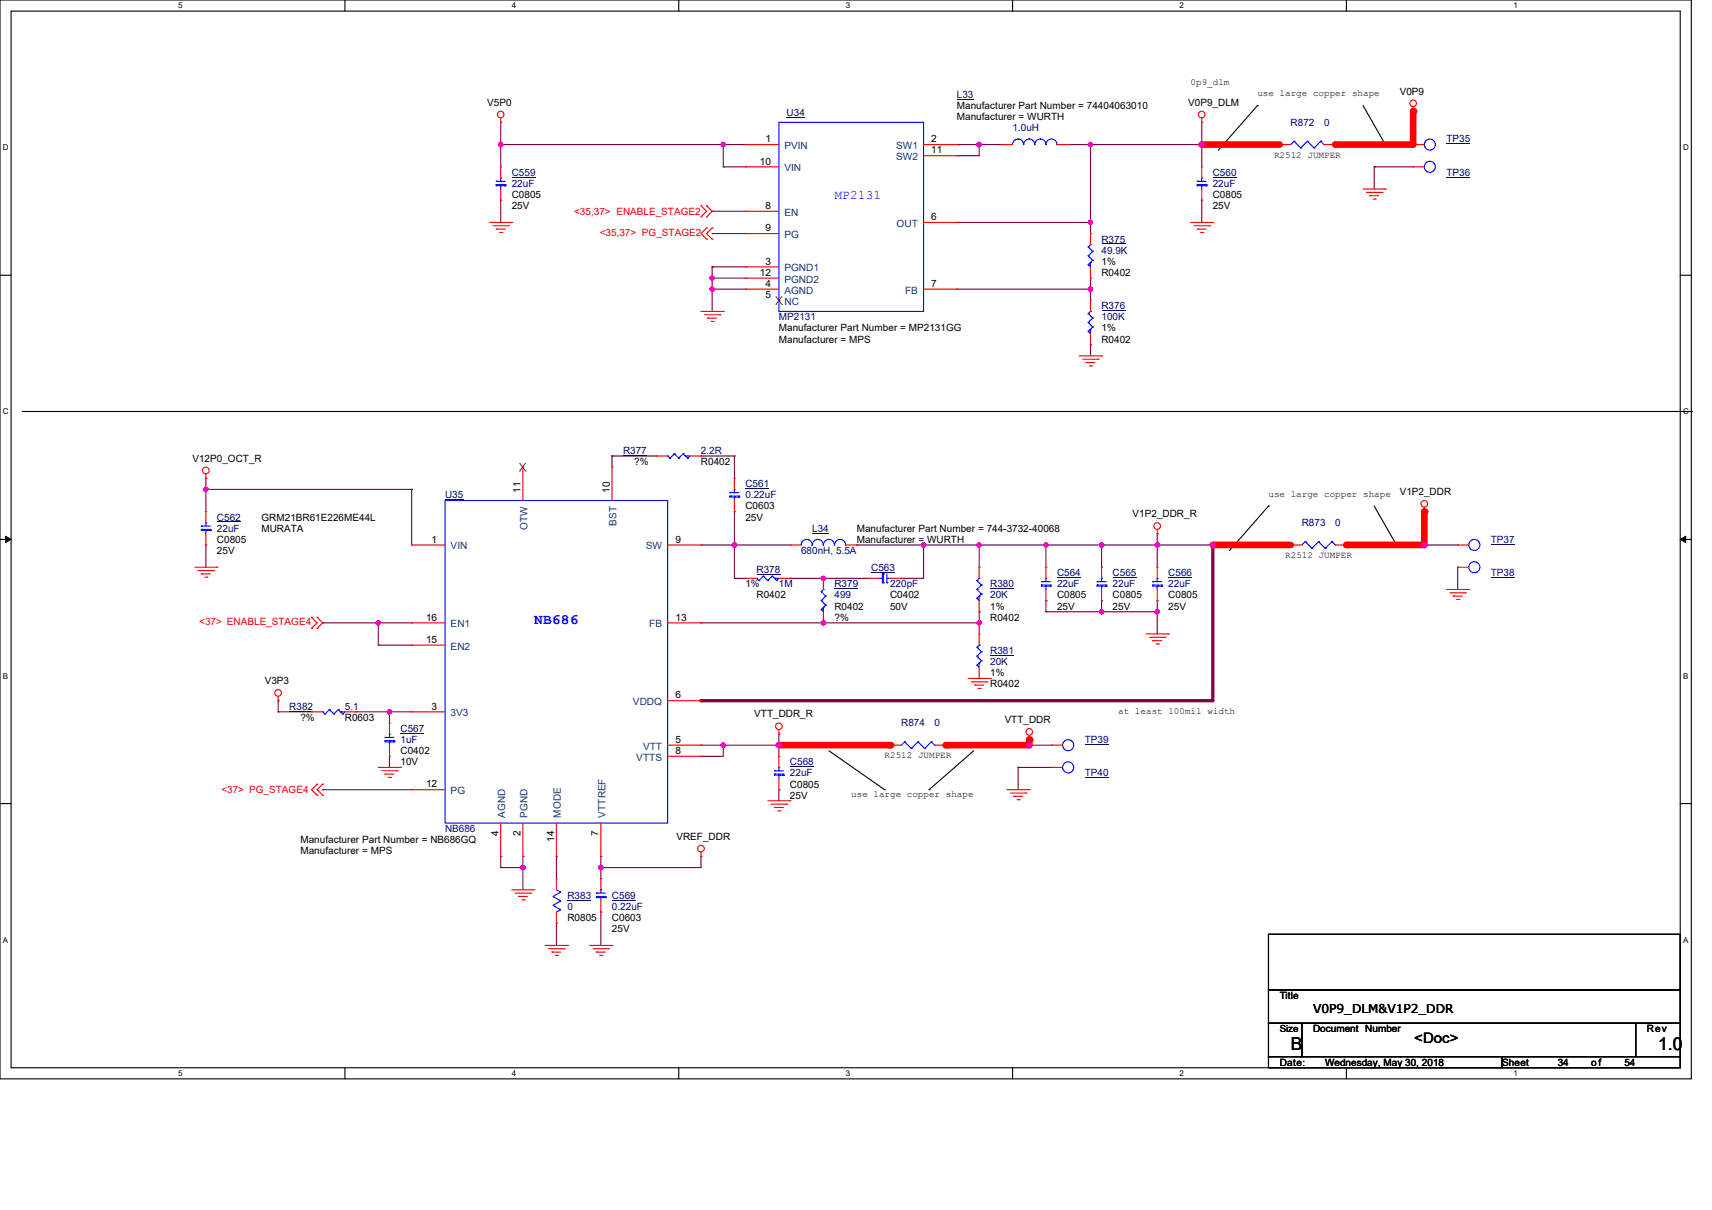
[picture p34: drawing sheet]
<svg xmlns="http://www.w3.org/2000/svg" width="297mm" height="210mm" viewBox="0 0 297 210" stroke-linecap="round" stroke-linejoin="round" font-family="sans-serif">
<defs><g id="words">
<g font-size="3.1">
<text x="223.9" y="182.3">B</text>
<text x="287.6" y="182.3">1.0</text>
</g>
<text font-size="2.5" fill="#00f" x="92.7" y="108.3">NB686</text>
<text font-size="2.5" x="245.3" y="181">&lt;Doc&gt;</text>
<text font-size="2.2" fill="#00f" x="144.8" y="34.6">MP2131</text>
<text font-size="2.1" x="227.8" y="175.9">V0P9_DLM&amp;V1P2_DDR</text>
<g font-size="1.8">
<text x="90.3" y="85.5" transform="rotate(-90 90.3 85.5)">11</text>
<text x="105.8" y="85.5" transform="rotate(-90 105.8 85.5)">10</text>
<text x="86.5" y="145.2" transform="rotate(-90 86.5 145.2)">4</text>
<text x="90.3" y="145.2" transform="rotate(-90 90.3 145.2)">2</text>
<text x="96.1" y="146.1" transform="rotate(-90 96.1 146.1)">14</text>
<text x="103.8" y="145.2" transform="rotate(-90 103.8 145.2)">7</text>
</g>
<g font-size="1.8" fill="#004080">
<text x="91.5" y="91.9" transform="rotate(-90 91.5 91.9)">OTW</text>
<text x="107" y="91.2" transform="rotate(-90 107 91.2)">BST</text>
<text x="87.7" y="141.9" transform="rotate(-90 87.7 141.9)">AGND</text>
<text x="91.5" y="141.9" transform="rotate(-90 91.5 141.9)">PGND</text>
<text x="97.3" y="141.9" transform="rotate(-90 97.3 141.9)">MODE</text>
<text x="105" y="141.9" transform="rotate(-90 105 141.9)">VTTREF</text>
</g>
<g font-size="1.7" fill="#000080">
<text x="166" y="17">L33</text>
<text x="136.5" y="20.1">U34</text>
<text x="175.6" y="22.8">1.0uH</text>
<text x="223.9" y="21.8">R872</text>
<text x="229.7" y="21.8">0</text>
<text x="250.9" y="24.7">TP35</text>
<text x="88.8" y="30.5">C559</text>
<text x="88.8" y="32.4">22uF</text>
<text x="210.4" y="30.5">C560</text>
<text x="210.4" y="32.4">22uF</text>
<text x="250.9" y="30.5">TP36</text>
<text x="191.1" y="42.1">R375</text>
<text x="191.1" y="44">49.9K</text>
<text x="191.1" y="53.7">R376</text>
<text x="135.1" y="55.6">MP2131</text>
<text x="191.1" y="55.6">100K</text>
<text x="108.1" y="78.8">R377</text>
<text x="121.6" y="78.8">2.2R</text>
<text x="77.2" y="86.5">U35</text>
<text x="129.3" y="84.6">C561</text>
<text x="129.3" y="86.5">0.22uF</text>
<text x="37.6" y="90.4">C562</text>
<text x="37.6" y="92.3">22uF</text>
<text x="140.9" y="92.3">L34</text>
<text x="225.8" y="91.3">R873</text>
<text x="231.6" y="91.3">0</text>
<text x="258.6" y="94.2">TP37</text>
<text x="131.3" y="99.4">R378</text>
<text x="135.1" y="101.9">1M</text>
<text x="139" y="96.1">680nH, 5.5A</text>
<text x="144.8" y="101.9">R379</text>
<text x="151.1" y="99">C563</text>
<text x="154.4" y="101.9">220pF</text>
<text x="171.8" y="101.9">R380</text>
<text x="183.4" y="100">C564</text>
<text x="183.4" y="101.9">22uF</text>
<text x="193" y="100">C565</text>
<text x="193" y="101.9">22uF</text>
<text x="202.7" y="100">C566</text>
<text x="202.7" y="101.9">22uF</text>
<text x="258.6" y="100">TP38</text>
<text x="144.8" y="103.9">499</text>
<text x="171.8" y="103.9">20K</text>
<text x="171.8" y="113.5">R381</text>
<text x="171.8" y="115.4">20K</text>
<text x="50.2" y="123.2">R382</text>
<text x="59.8" y="123.2">5.1</text>
<text x="69.5" y="127">C567</text>
<text x="69.5" y="129">1uF</text>
<text x="156.3" y="126.1">R874</text>
<text x="162.1" y="126.1">0</text>
<text x="188.2" y="129">TP39</text>
<text x="137" y="132.8">C568</text>
<text x="137" y="134.7">22uF</text>
<text x="188.2" y="134.7">TP40</text>
<text x="77.2" y="144.4">NB686</text>
<text x="98.4" y="156">R383</text>
<text x="106.2" y="156">C569</text>
<text x="98.4" y="157.9">0</text>
<text x="106.2" y="157.9">0.22uF</text>
</g>
<g font-size="1.7">
<text x="242.8" y="16.4">V0P9</text>
<text x="84.5" y="18.3">V5P0</text>
<text x="166" y="20.9">Manufacturer = WURTH</text>
<text x="166" y="18.9">Manufacturer Part Number = 74404063010</text>
<text x="206.1" y="18.3">V0P9_DLM</text>
<text x="131.8" y="28.6">10</text>
<text x="132.8" y="24.7">1</text>
<text x="161.6" y="24.7">2</text>
<text x="161.6" y="26.6">11</text>
<text x="88.8" y="34.4">C0805</text>
<text x="210.4" y="34.4">C0805</text>
<text x="88.8" y="36.3">25V</text>
<text x="132.8" y="36.3">8</text>
<text x="132.8" y="40.1">9</text>
<text x="161.6" y="38.2">6</text>
<text x="210.4" y="36.3">25V</text>
<text x="131.8" y="47.9">12</text>
<text x="132.8" y="45.9">3</text>
<text x="191.1" y="46">1%</text>
<text x="191.1" y="47.9">R0402</text>
<text x="132.8" y="49.8">4</text>
<text x="132.8" y="51.7">5</text>
<text x="161.6" y="49.8">7</text>
<text x="135.1" y="59.5">Manufacturer = MPS</text>
<text x="135.1" y="57.5">Manufacturer Part Number = MP2131GG</text>
<text x="191.1" y="57.5">1%</text>
<text x="191.1" y="59.5">R0402</text>
<text x="33.4" y="80.1">V12P0_OCT_R</text>
<text x="110" y="80.7">?%</text>
<text x="121.6" y="80.7">R0402</text>
<text x="129.3" y="88.4">C0603</text>
<text x="196.5" y="89.8">V1P2_DDR_R</text>
<text x="242.8" y="85.9">V1P2_DDR</text>
<text x="37.6" y="94.2">C0805</text>
<text x="45.4" y="92.3">MURATA</text>
<text x="45.4" y="90.4">GRM21BR61E226ME44L</text>
<text x="74.9" y="94.2">1</text>
<text x="117.2" y="94.2">9</text>
<text x="129.3" y="90.4">25V</text>
<text x="148.6" y="94.2">Manufacturer = WURTH</text>
<text x="148.6" y="92.3">Manufacturer Part Number = 744-3732-40068</text>
<text x="37.6" y="96.1">25V</text>
<text x="129.3" y="101.9">1%</text>
<text x="73.9" y="107.7">16</text>
<text x="117.2" y="107.7">13</text>
<text x="131.3" y="103.9">R0402</text>
<text x="144.8" y="105.8">R0402</text>
<text x="144.8" y="107.7">?%</text>
<text x="154.4" y="103.9">C0402</text>
<text x="154.4" y="105.8">50V</text>
<text x="171.8" y="105.8">1%</text>
<text x="171.8" y="107.7">R0402</text>
<text x="183.4" y="103.9">C0805</text>
<text x="183.4" y="105.8">25V</text>
<text x="193" y="103.9">C0805</text>
<text x="193" y="105.8">25V</text>
<text x="202.7" y="103.9">C0805</text>
<text x="202.7" y="105.8">25V</text>
<text x="73.9" y="111.6">15</text>
<text x="45.9" y="118.7">V3P3</text>
<text x="171.8" y="117.4">1%</text>
<text x="171.8" y="119.3">R0402</text>
<text x="52.1" y="125.1">?%</text>
<text x="59.8" y="125.1">R0603</text>
<text x="74.9" y="123.1">3</text>
<text x="117.2" y="121.2">6</text>
<text x="130.9" y="124.5">VTT_DDR_R</text>
<text x="174.3" y="125.5">VTT_DDR</text>
<text x="69.5" y="130.9">C0402</text>
<text x="117.2" y="130.9">8</text>
<text x="117.2" y="128.9">5</text>
<text x="69.5" y="132.8">10V</text>
<text x="73.9" y="136.7">12</text>
<text x="137" y="136.7">C0805</text>
<text x="137" y="138.6">25V</text>
<text x="52.1" y="148.3">Manufacturer = MPS</text>
<text x="52.1" y="146.3">Manufacturer Part Number = NB686GQ</text>
<text x="117.4" y="145.8">VREF_DDR</text>
<text x="98.4" y="159.8">R0805</text>
<text x="106.2" y="159.8">C0603</text>
<text x="106.2" y="161.8">25V</text>
<text x="222" y="173.4">Title</text>
<text x="222" y="179.1">Size</text>
<text x="227.8" y="179.1">Document Number</text>
<text x="285.7" y="179.1">Rev</text>
<text x="222" y="184.9">Date:</text>
<text x="229.9" y="184.9">Wednesday, May 30, 2018</text>
<text x="260.6" y="184.9">Sheet</text>
<text x="270.2" y="184.9">34</text>
<text x="276" y="184.9">of</text>
<text x="281.8" y="184.9">54</text>
</g>
<g font-size="1.7" fill="#004080">
<text x="136.1" y="25.9">PVIN</text>
<text x="136.1" y="29.7">VIN</text>
<text x="155.5" y="25.9">SW1</text>
<text x="155.5" y="27.8">SW2</text>
<text x="136.1" y="37.5">EN</text>
<text x="136.1" y="41.3">PG</text>
<text x="155.6" y="39.4">OUT</text>
<text x="136.1" y="47.1">PGND1</text>
<text x="136.1" y="51">AGND</text>
<text x="136.1" y="52.9">NC</text>
<text x="136.1" y="49">PGND2</text>
<text x="157" y="51">FB</text>
<text x="78.2" y="95.4">VIN</text>
<text x="112" y="95.4">SW</text>
<text x="78.2" y="108.9">EN1</text>
<text x="78.2" y="112.7">EN2</text>
<text x="112.6" y="108.9">FB</text>
<text x="78.2" y="124.3">3V3</text>
<text x="109.8" y="122.4">VDDQ</text>
<text x="111.5" y="130.1">VTT</text>
<text x="78.2" y="137.8">PG</text>
<text x="110.4" y="132">VTTS</text>
</g>
<g font-size="1.7" fill="#f00">
<text x="99.6" y="37.3">&lt;35,37&gt; ENABLE_STAGE2</text>
<text x="104" y="40.9">&lt;35,37&gt; PG_STAGE2</text>
<text x="34.6" y="108.5">&lt;37&gt; ENABLE_STAGE4</text>
<text x="38.4" y="137.6">&lt;37&gt; PG_STAGE4</text>
</g>
<g font-size="1.6">
<text x="206.5" y="14.8">0p9_dlm</text>
<text x="218.1" y="16.7">use large copper shape</text>
<text x="221" y="27.3">R2512 JUMPER</text>
<text x="220.1" y="86.2">use large copper shape</text>
<text x="223" y="96.8">R2512 JUMPER</text>
<text x="194" y="123.9">at least 100mil width</text>
<text x="153.5" y="131.6">R2512 JUMPER</text>
<text x="147.7" y="138.3">use large copper shape</text>
</g>
<g font-size="1.4">
<text x="30.9" y="1.4">5</text>
<text x="88.8" y="1.4">4</text>
<text x="146.7" y="1.4">3</text>
<text x="204.6" y="1.4">2</text>
<text x="262.6" y="1.4">1</text>
<text x=".5" y="26.1">D</text>
<text x="292" y="26.1">D</text>
<text x=".5" y="71.9">C</text>
<text x="292" y="71.9">C</text>
<text x=".5" y="117.8">B</text>
<text x="292" y="117.8">B</text>
<text x=".5" y="163.6">A</text>
<text x="292" y="163.6">A</text>
<text x="30.9" y="186.7">5</text>
<text x="88.8" y="186.7">4</text>
<text x="146.7" y="186.7">3</text>
<text x="204.6" y="186.7">2</text>
<text x="262.6" y="186.7">1</text>
</g>
</g></defs>
<path d="M0 0h293.4v187.2h-293.4zM1.9 1.9h289.6v183.4h-289.6z" fill="none" stroke="#000" stroke-width=".19"/>
<g fill="#fff">
<path d="M30.9 .2h.7v1.5h-.7z"/>
<path d="M30.9 185.5h.7v1.5h-.7z"/>
</g>
<path d="M59.8 0v1.9M59.8 185.3v1.9" fill="none" stroke="#000" stroke-width=".19"/>
<g fill="#fff">
<path d="M88.8 .2h.8v1.5h-.8z"/>
<path d="M88.8 185.5h.8v1.5h-.8z"/>
</g>
<path d="M117.8 0v1.9M117.8 185.3v1.9" fill="none" stroke="#000" stroke-width=".19"/>
<g fill="#fff">
<path d="M146.7 .2h.8v1.5h-.8z"/>
<path d="M146.7 185.5h.8v1.5h-.8z"/>
</g>
<path d="M175.7 0v1.9M175.7 185.3v1.9" fill="none" stroke="#000" stroke-width=".19"/>
<g fill="#fff">
<path d="M204.6 .2h.8v1.5h-.8z"/>
<path d="M204.6 185.5h.8v1.5h-.8z"/>
</g>
<path d="M233.6 0v1.9M233.6 185.3v1.9" fill="none" stroke="#000" stroke-width=".19"/>
<g fill="#fff">
<path d="M262.5 .2h.8v1.5h-.8z"/>
<path d="M262.5 185.5h.8v1.5h-.8z"/>
<path d="M.5 24.8h1v1.6h-1z"/>
<path d="M292 24.8h1v1.6h-1z"/>
<path d="M.5 70.7h1v1.5h-1z"/>
<path d="M292 70.7h1v1.5h-1z"/>
</g>
<path d="M0 47.8h1.9M291.5 47.8h1.9" fill="none" stroke="#000" stroke-width=".19"/>
<g fill="#fff">
<path d="M.5 116.5h.9v1.6h-.9z"/>
<path d="M292 116.5h.9v1.6h-.9z"/>
</g>
<path d="M0 93.6h1.9M291.5 93.6h1.9" fill="none" stroke="#000" stroke-width=".19"/>
<path d="M1 93.1l.9 .5-.9 .6zM291.5 93.6l.9-.5v1.1z" fill="#000" stroke="#000" stroke-width=".17"/>
<g fill="#fff">
<path d="M.5 162.4h.9v1.5h-.9z"/>
<path d="M292 162.4h.9v1.5h-.9z"/>
</g>
<g fill="none" stroke="#000" stroke-width=".19">
<path d="M218.1 18.3h.1M218.1 18.3l-6.7 7.8M236.5 18.3l3.8 6.8M240.3 25.1h.1M3.9 71.4h289.5M293.4 71.4h.1M220.1 87.8h.1M220.1 87.8l-6.8 7.7M238.4 87.8l3.9 6.8M242.3 94.6h.1M0 139.5h1.9M143.8 130.3l9.7 6.8"/>
<path d="M153.5 137.1h.1M161.2 137.1h.1M168.9 130.3l-7.7 6.8M291.5 139.5h1.9"/>
</g>
<g fill="none" stroke="#800040" stroke-width=".19">
<path d="M106.2 79.1h.1M106.2 79.1v2M106.2 79.1h7.7M121.6 79.1h.1M121.6 79.1h5.8M127.4 79.1h.1M127.4 79.1v3.9M35.7 84.9h.1M35.7 94.6h.1M35.7 83h.1M35.7 84.9h35.7M35.7 83v5.8"/>
<path d="M35.7 94.6v3.8M71.4 84.9h.1M121.6 94.6h.1M121.6 94.6h15.5M127.4 88.8h.1M127.4 94.6h.1M127.4 88.8v11.6M148.6 94.6h.1M148.6 94.6h52.2M160.2 94.6h.1M160.2 94.6v5.8h-3.8M169.9 94.6h.1"/>
<path d="M169.9 94.6v3.8M181.5 94.6h.1M181.5 94.6v3.8M191.1 94.6h.1M191.1 94.6v3.8M200.8 94.6h.1M200.8 92.7h.1M200.8 92.7v5.7M65.6 108.1h.1M65.6 112h.1M65.6 108.1h5.8M65.6 108.1v3.9"/>
<path d="M65.6 112h5.8M121.6 108.1h.1M121.6 108.1h48.3M127.4 100.4h.1M127.4 100.4h1.9M137.1 100.4h.1M137.1 100.4h13.5M142.8 100.4h.1M142.8 108.1h.1M156.4 100.4h.1M169.9 106.2h.1M169.9 108.1h.1"/>
<path d="M169.9 106.2v3.8M181.5 104.2h.1M181.5 106.2h.1M181.5 104.2v2M181.5 106.2h19.3M191.1 104.2h.1M191.1 106.2h.1M191.1 104.2v2M200.8 104.2h.1M200.8 106.2h.1M200.8 104.2v5.8M48.3 123.5h.1"/>
<path d="M48.3 121.6h.1M48.3 123.5h5.7M48.3 121.6v1.9M61.8 123.5h.1M61.8 123.5h5.8M121.6 129.3h.1M121.6 131.3h.1M121.6 129.3h13.5M125.5 129.3h.1M125.5 129.3v2h-3.9M135.1 127.4h.1M135.1 129.3h.1"/>
<path d="M135.1 137.1h.1M135.1 127.4v3.9M135.1 137.1v1.9M86.9 148.6h.1M86.9 150.6h.1M86.9 148.6v2M86.9 150.6h3.8M90.7 148.6h.1M90.7 150.6h.1M90.7 148.6v5.8M96.5 148.6h.1M96.5 148.6v3.9"/>
<path d="M104.2 148.6h.1M104.2 158.3h.1M104.2 150.6h.1M104.2 148.6v3.9M104.2 158.3v5.8M121.6 148.6h.1M121.6 148.6v2h-17.4M96.5 160.2h.1M96.5 160.2v3.9"/>
</g>
<g fill="#f0f" stroke="#f0f" stroke-width=".19">
<circle cx="35.7" cy="84.9" r=".38"/>
<circle cx="65.6" cy="108.1" r=".38"/>
<circle cx="90.7" cy="150.6" r=".38"/>
<circle cx="104.2" cy="150.6" r=".38"/>
<circle cx="125.5" cy="129.3" r=".38"/>
<circle cx="127.4" cy="94.6" r=".38"/>
<circle cx="142.8" cy="100.4" r=".38"/>
<circle cx="160.2" cy="94.6" r=".38"/>
<circle cx="169.9" cy="108.1" r=".38"/>
<circle cx="142.8" cy="108.1" r=".38"/>
<circle cx="169.9" cy="94.6" r=".38"/>
<circle cx="181.5" cy="94.6" r=".38"/>
<circle cx="200.8" cy="106.2" r=".38"/>
<circle cx="191.1" cy="94.6" r=".38"/>
<circle cx="200.8" cy="94.6" r=".38"/>
<circle cx="191.1" cy="106.2" r=".38"/>
</g>
<path d="M121.6 121.6h88.8" fill="none" stroke="#800040" stroke-width=".57"/>
<circle cx="121.6" cy="121.6" r=".29" fill="#800040"/>
<path d="M210.4 94.6v27" fill="none" stroke="#800040" stroke-width=".57"/>
<circle cx="210.4" cy="94.6" r=".29" fill="#800040"/>
<g fill="#f0f" stroke="#f0f" stroke-width=".19">
<circle cx="210.4" cy="94.6" r=".38"/>
<circle cx="123.5" cy="50.2" r=".38"/>
<circle cx="123.5" cy="48.2" r=".38"/>
<circle cx="125.5" cy="25.1" r=".38"/>
<circle cx="86.9" cy="25.1" r=".38"/>
<circle cx="169.9" cy="25.1" r=".38"/>
<circle cx="189.2" cy="38.6" r=".38"/>
<circle cx="189.2" cy="25.1" r=".38"/>
<circle cx="189.2" cy="50.2" r=".38"/>
<circle cx="67.6" cy="123.5" r=".38"/>
<circle cx="247.1" cy="94.6" r=".38"/>
<circle cx="178.6" cy="129.3" r=".38"/>
</g>
<g fill="none" stroke="#800040" stroke-width=".19">
<path d="M86.9 25.1h.1M86.9 21.2h.1M86.9 34.7h.1M86.9 25.1h42.4M86.9 21.2v7.8M86.9 34.7v3.9M123.5 36.7h.1M123.5 36.7h5.8M125.5 25.1h.1M125.5 29h.1M125.5 25.1v3.9M125.5 29h3.8"/>
<path d="M166 25.1h.1M166 27h.1M166 38.6h.1M166 25.1h7.7M166 38.6h23.2M169.9 25.1h.1M169.9 25.1v1.9h-3.9M185.3 25.1h.1M185.3 25.1h23.2M189.2 25.1h.1M189.2 38.6h.1M189.2 25.1v15.4"/>
<path d="M208.5 21.2h.1M208.5 34.7h.1M208.5 25.1h.1M208.5 21.2v7.8M208.5 34.7v3.9M238.4 29h.1M238.4 29h6.8M238.4 29v3.8M123.5 46.3h.1M123.5 48.3h.1M123.5 50.2h.1M123.5 40.5h.1"/>
<path d="M123.5 46.3h5.8M123.5 46.3v7.7M123.5 48.3h5.8M123.5 50.2h5.8M123.5 40.5h5.8M166 50.2h.1M166 50.2h23.2M189.2 48.3h.1M189.2 50.2h.1M189.2 59.8h.1M189.2 48.3v3.8M189.2 59.8v2"/>
<path d="M200.8 94.6h.1M200.8 94.6h9.6M247.1 94.6h.1M247.1 94.6h5.8M252.9 98.4h.1M252.9 98.4v3.9M56 108.1h.1M56 108.1h9.6M56 137.1h.1M56 137.1h15.4M67.6 123.5h.1M67.6 131.3h.1"/>
<path d="M67.6 123.5v2M67.6 131.3v1.9M67.6 123.5h3.8M176.6 133.2h.1M176.6 133.2v3.9M176.6 133.2h5.8M178.6 129.3h.1M178.6 129.3h3.8"/>
</g>
<path d="M208.5 25.1h13.5" fill="none" stroke="#f00" stroke-width="1.2"/>
<circle cx="208.5" cy="25.1" r=".58" fill="#f00"/>
<circle cx="208.5" cy="25.1" r=".38" fill="#f0f" stroke="#f0f" stroke-width=".19"/>
<path d="M231.6 25.1h13.6" fill="none" stroke="#f00" stroke-width="1.2"/>
<circle cx="231.6" cy="25.1" r=".58" fill="#f00"/>
<path d="M245.2 19.3v5.8" fill="none" stroke="#f00" stroke-width="1.2"/>
<circle cx="245.2" cy="19.3" r=".58" fill="#f00"/>
<path d="M210.4 94.6h13.5" fill="none" stroke="#f00" stroke-width="1.2"/>
<circle cx="210.4" cy="94.6" r=".58" fill="#f00"/>
<path d="M233.6 94.6h13.5" fill="none" stroke="#f00" stroke-width="1.2"/>
<circle cx="233.6" cy="94.6" r=".58" fill="#f00"/>
<path d="M247.1 88.8v5.8" fill="none" stroke="#f00" stroke-width="1.2"/>
<circle cx="247.1" cy="88.8" r=".58" fill="#f00"/>
<path d="M135.1 129.3h19.3" fill="none" stroke="#f00" stroke-width="1.2"/>
<circle cx="154.4" cy="129.3" r=".58" fill="#f00"/>
<circle cx="135.1" cy="129.3" r=".38" fill="#f0f" stroke="#f0f" stroke-width=".19"/>
<path d="M164.1 129.3h14.5" fill="none" stroke="#f00" stroke-width="1.2"/>
<circle cx="164.1" cy="129.3" r=".58" fill="#f00"/>
<path d="M178.6 128.4v.9" fill="none" stroke="#f00" stroke-width="1.2"/>
<circle cx="178.6" cy="128.4" r=".58" fill="#f00"/>
<path d="M71.4 84.9h.1M71.4 84.9v9.7" fill="none" stroke="#800040" stroke-width=".19"/>
<g fill="none" stroke="#f00" stroke-width=".19">
<path d="M245.2 19.3h.1M245.2 18.5v.8M84.9 38.6h3.9M85.5 39.2h2.7M86.1 39.8h.1M86.1 39.8h1.5M86.9 21.2h.1M86.9 34.7h.1M86.9 29h.1M86.9 20.5v.7M86.9 29v1.9M86.9 32.8v1.9"/>
<path d="M88.2 39.2h.1M88.8 38.6h.1M121.6 35.7h.1M121.6 37.6h.1M121.6 35.7l1 1-1 .9M122.6 37.6h.1M122.6 35.7h.1M122.6 39.6h.1M122.6 35.7l.9 1-.9 .9M122.6 39.6l-1 .9 1 1M123.5 39.6h.1M123.5 39.6l-.9 .9 .9 1"/>
<path d="M129.3 25.1h.1M129.3 36.7h.1M129.3 29h.1M129.3 25.1h5.8M129.3 36.7h5.8M129.3 29h5.8M160.2 38.6h5.8M160.2 25.1h5.8M160.2 27h5.8M166 25.1h.1M166 38.6h.1M166 27h.1"/>
<path d="M173.7 25.1h.1M173.7 25.1h2M183.4 25.1h1.9M185.3 25.1h.1M206.5 38.6h3.9M207.1 39.2h2.7M207.7 39.8h.1M207.7 39.8h1.6M208.5 21.2h.1M208.5 34.7h.1M208.5 29h.1M208.5 20.5v.7"/>
<path d="M208.5 29v1.9M208.5 32.8v1.9M209.8 39.2h.1M210.4 38.6h.1M222 25.1h.1M222 25.1h1.9M229.7 25.1h1.9M231.6 25.1h.1M236.5 32.8h3.8M237 33.4h2.8M237.6 34h.1M237.6 34h1.6"/>
<path d="M238.2 34.6h.4M238.6 34.6h.1M239.8 33.4h.1M240.3 32.8h.1M245.2 25.1h.1M245.2 29h.1M245.2 25.1h1.9M245.2 29h1.9M86.7 40.3h.4M87.1 40.3h.1M121.6 54h3.9M122.2 54.6h2.7"/>
<path d="M122.6 41.5h.1M122.8 55.2h.1M122.8 55.2h1.5M123.3 55.8h.4M123.5 41.5h.1M123.7 55.8h.1M124.9 54.6h.1M125.5 54h.1M129.3 46.3h.1M129.3 50.2h.1M129.3 40.5h.1M129.3 48.3h.1"/>
<path d="M129.3 46.3h5.8M129.3 50.2h5.8M129.3 40.5h5.8M129.3 48.3h5.8M135.1 52.1h.1M160.2 50.2h5.8M166 50.2h.1M189.2 48.3h.1M189.2 40.5h.1M189.2 59.8h.1M189.2 52.1h.1M189.2 40.5v2"/>
<path d="M189.2 46.3v2M189.2 52.1v1.9M189.2 57.9v1.9M208.3 40.3h.4M208.7 40.3h.1M113.9 79.1h.1M113.9 79.1h1.9M119.7 79.1h1.9M121.6 79.1h.1M187.2 61.8h3.9M187.8 62.3h2.7M188.4 62.9h.1"/>
<path d="M188.4 62.9h1.5M189 63.5h.4M189.4 63.5h.1M190.5 62.3h.1M191.1 61.8h.1M33.8 98.4h3.8M34.4 99h2.7M34.9 99.6h.1M34.9 99.6h1.6M35.7 83h.1M35.7 94.6h.1M35.7 88.8h.1"/>
<path d="M35.7 82.2v.8M35.7 88.8v1.9M35.7 92.7v1.9M37.1 99h.1M37.6 98.4h.1M71.4 94.6h.1M71.4 94.6h5.8M90.7 81.1h.1M90.7 81.1v5.8M106.2 81.1h.1M106.2 81.1v5.8M115.8 94.6h5.8"/>
<path d="M121.6 94.6h.1M127.4 88.8h.1M127.4 83h.1M127.4 83v1.9M127.4 86.9v1.9M137.1 94.6h.1M137.1 94.6h1.9M146.7 94.6h1.9M148.6 94.6h.1M169.9 98.4h.1M169.9 98.4v2M181.5 98.4h.1"/>
<path d="M181.5 98.4v2M191.1 98.4h.1M191.1 98.4v2M200.8 92.7h.1M200.8 98.4h.1M200.8 91.9v.8M200.8 98.4v2M223.9 94.6h.1M223.9 94.6h1.9M231.6 94.6h2M233.6 94.6h.1M247.1 88.8h.1"/>
<path d="M247.1 88v.8M252.9 94.6h.1M252.9 98.4h.1M252.9 98.4h1.9M252.9 94.6h1.9M35.5 100.2h.4M35.9 100.2h.1M54 107.1h.1M54 109.1h.1M54 107.1l1 1-1 1M55 109.1h.1M55 107.1h.1"/>
<path d="M55 107.1l1 1-1 1M71.4 108.1h.1M71.4 112h.1M71.4 108.1h5.8M71.4 112h5.8M115.8 108.1h5.8M121.6 108.1h.1M129.3 100.4h.1M129.3 100.4h2M135.1 100.4h2M137.1 100.4h.1M142.8 108.1h.1"/>
<path d="M142.8 100.4h.1M142.8 100.4v1.9M142.8 106.2v1.9M150.6 100.4h.1M150.6 100.4h1.9M154.4 100.4h2M156.4 100.4h.1M167.9 117.8h3.9M168.5 118.3h2.7M169.1 118.9h.1M169.1 118.9h1.5M169.7 119.5h.4"/>
<path d="M169.9 106.2h.1M169.9 117.8h.1M169.9 110h.1M169.9 104.2v2M169.9 110v2M169.9 115.8v2M170.1 119.5h.1M171.2 118.3h.1M171.8 117.8h.1M181.5 104.2h.1M181.5 102.3v1.9M191.1 104.2h.1"/>
<path d="M191.1 102.3v1.9M198.8 110h3.9M199.4 110.6h2.7M200 111.2h.1M200 111.2h1.5M200.6 111.8h.3M200.8 104.2h.1M200.8 102.3v1.9M200.9 111.8h.1M202.1 110.6h.1M202.7 110h.1M251 102.3h3.8"/>
<path d="M251.5 102.9h2.7M252.1 103.5h.1M252.1 103.5h1.6M252.7 104h.4M253.1 104h.1M254.2 102.9h.1M254.8 102.3h.1M48.3 121.6h.1M48.3 120.8v.8M54 123.5h.1M54 123.5h2M55 136.1h.1"/>
<path d="M55 138h.1M55 136.1l-1 1 1 .9M56 136.1h.1M56 138h.1M56 136.1l-1 1 1 .9M59.8 123.5h2M61.8 123.5h.1M65.6 133.2h3.9M66.2 133.8h2.7M66.8 134.4h.1M66.8 134.4h1.5M67.4 134.9h.4"/>
<path d="M67.6 131.3h.1M67.6 125.5h.1M67.6 125.5v1.9M67.6 129.3v2M67.8 134.9h.1M68.9 133.8h.1M69.5 133.2h.1M71.4 137.1h.1M71.4 123.5h.1M71.4 137.1h5.8M71.4 123.5h5.8M115.8 129.3h5.8"/>
<path d="M115.8 121.6h5.8M115.8 131.3h5.8M121.6 121.6h.1M121.6 131.3h.1M121.6 129.3h.1M133.2 139h3.9M133.8 139.6h2.7M135.1 127.4h.1M135.1 137.1h.1M135.1 131.3h.1M135.1 126.6v.8M135.1 131.3v1.9"/>
<path d="M135.1 135.1v2M136.5 139.6h.1M137.1 139h.1M154.4 129.3h.1M154.4 129.3h2M162.1 129.3h2M164.1 129.3h.1M174.7 137.1h3.9M175.3 137.6h2.7M175.9 138.2h.1M175.9 138.2h1.5M176.4 138.8h.4"/>
<path d="M176.8 138.8h.1M178 137.6h.1M178.6 137.1h.1M178.6 128.4h.1M178.6 127.6v.8M182.4 129.3h.1M182.4 133.2h.1M182.4 133.2h2M182.4 129.3h2M86.9 148.6h.1M86.9 142.8v5.8M88.8 154.4h3.9"/>
<path d="M89.4 155h2.7M89.9 155.6h.1M89.9 155.6h1.6M90.5 156.2h.4M90.7 148.6h.1M90.7 142.8v5.8M90.9 156.2h.1M92.1 155h.1M92.7 154.4h.1M96.5 152.5h.1M96.5 148.6h.1M96.5 142.8v5.8"/>
<path d="M96.5 152.5v1.9M96.5 158.3v1.9M104.2 148.6h.1M104.2 158.3h.1M104.2 152.5h.1M104.2 142.8v5.8M104.2 152.5v1.9M104.2 156.4v1.9M121.6 148.6h.1M121.6 147.9v.7M134.4 140.1h.1M134.4 140.1h1.5"/>
<path d="M134.9 140.7h.4M135.3 140.7h.1M94.6 164.1h3.8M95.2 164.7h2.7M95.7 165.2h.1M95.7 165.2h1.6M96.3 165.8h.4M96.5 160.2h.1M96.7 165.8h.1M97.9 164.7h.1M98.4 164.1h.1M102.3 164.1h3.9"/>
<path d="M102.9 164.7h2.7M103.5 165.2h.1M103.5 165.2h1.5M104 165.8h.4M104.4 165.8h.1M105.6 164.7h.1M106.2 164.1h.1"/>
<circle cx="86.9" cy="19.9" r=".57"/>
<circle cx="208.5" cy="19.9" r=".57"/>
<circle cx="245.1" cy="17.9" r=".57"/>
<circle cx="35.7" cy="81.6" r=".58"/>
<circle cx="200.7" cy="91.3" r=".58"/>
<circle cx="247.1" cy="87.4" r=".57"/>
<circle cx="48.2" cy="120.3" r=".57"/>
<circle cx="135.1" cy="126" r=".57"/>
<circle cx="178.6" cy="127" r=".57"/>
<circle cx="121.6" cy="147.3" r=".57"/>
</g>
<path d="M220.1 162.1h71.4v9.7h-71.4zM220.1 171.8h71.4v5.8h-71.4zM220.1 177.6h5.7v5.8h-5.7zM225.8 177.6h58v5.8h-58zM283.8 177.6h7.7v5.8h-7.7zM220.1 183.4h40.5v1.9h-40.5zM260.6 183.4h30.9v1.9h-30.9z" fill="none" stroke="#000" stroke-width=".19"/>
<g fill="none" stroke="#00f" stroke-width=".19">
<path d="M86.1 31.5h.1M86.1 32h.1M86.1 32v.2h1.5M86.1 31.5h1.5M86.1 32h1.5M86.9 32.2h.1M86.9 30.9h.1M86.9 30.9v.6M86.9 32.2v.6M87.6 32.2h.1M87.6 32h.1M87.6 32v.2"/>
<path d="M135.1 21.2h25.1v32.8h-25.1zM175.7 25.1a.96 .96 0 0 1 .9-1 .96 .96 0 0 1 1 1M177.6 25.1a.96 .96 0 0 1 1-1 .96 .96 0 0 1 .9 1 .96 .96 0 0 1 1-1 .96 .96 0 0 1 .9 1h.1a.96 .96 0 0 1 .9-1 .96 .96 0 0 1 1 1M207.7 31.5h.1M207.7 32h.1M207.7 32v.2h1.6M207.7 31.5h1.6M207.7 32h1.6M208.5 32.2h.1M208.5 30.9h.1M208.5 30.9v.6M208.5 32.2v.6"/>
<path d="M209.3 32.2h.1M209.3 32h.1M209.3 32v.2M224.5 24.5h.1M224.5 24.5l-.6 .6M224.5 24.5l1.2 1.2M225.7 25.7h.1M226.8 24.5h.1M226.8 24.5l-1.1 1.2M226.8 24.5l1.2 1.2M228 25.7h.1M229.1 24.5h.1"/>
<path d="M229.1 24.5l-1.1 1.2M229.1 24.5l.6 .6M229.7 25.1h.1M188.8 45.9h.1M188.8 44.4h.1M188.8 42.9h.1M188.8 57.5h.1M188.8 56h.1M188.8 54.4h.1M188.8 44.4l.8 .8M188.8 42.9l.8 .7M188.8 56l.8 .7"/>
<path d="M188.8 54.4l.8 .8M189.2 42.5h.1M189.2 45.6h.1M189.2 54h.1M189.2 57.1h.1M189.2 45.6v.7l-.4-.4M189.2 42.5l-.4 .4M189.2 57.1v.8l-.4-.4M189.2 54l-.4 .4M189.6 45.2h.1M189.6 43.6h.1M189.6 56.7h.1"/>
<path d="M189.6 55.2h.1M189.6 45.2l-.8 .7M189.6 43.6l-.8 .8M189.6 56.7l-.8 .8M189.6 55.2l-.8 .8M115.8 79.1h.1M115.8 79.1l.4 .4M116.2 79.5h.1M117 78.8h.1M117 78.8l.8 .7M117 78.8l-.8 .7M117.8 79.5h.1"/>
<path d="M118.5 78.8h.1M118.5 78.8l.8 .7M118.5 78.8l-.7 .7M118.9 79.1h.1M118.9 79.1h.8l-.4 .4M119.3 79.5h.1M34.9 91.3h.1M34.9 91.9h.1M34.9 91.9v.2h1.6M34.9 91.3h1.6M34.9 91.9h1.6M35.7 92.1h.1"/>
<path d="M35.7 90.7h.1M35.7 90.7v.6M35.7 92.1v.6M36.5 92.1h.1M36.5 91.9h.1M36.5 91.9v.2M77.2 86.9h38.6v55.9h-38.6zM126.6 85.5h.1M126.6 86.1h.1M126.6 86.1v.2h1.6M126.6 85.5h1.6M126.6 86.1h1.6"/>
<path d="M127.4 86.3h.1M127.4 84.9h.1M127.4 84.9v.6M127.4 86.3v.6M128.2 86.3h.1M128.2 86.1h.1M128.2 86.1v.2M132.4 100h.1M132.4 100l.8 .8M132.4 100l-.8 .8M134 100h.1M134 100l.7 .8"/>
<path d="M134 100l-.8 .8M139 94.6a.96 .96 0 0 1 1-1 .96 .96 0 0 1 .9 1 .96 .96 0 0 1 1-1 .96 .96 0 0 1 .9 1M142.8 94.6a.96 .96 0 0 1 1-1 .96 .96 0 0 1 1 1 .96 .96 0 0 1 1-1h-.1a.96 .96 0 0 1 1 1M153.1 99.6h.1M153.1 99.6v1.5h.2M153.1 99.6h.2M153.3 99.6h.1M153.3 99.6v1.5M153.8 99.6v1.5M226.4 94h.1M226.4 94l-.6 .6M226.4 94l1.2 1.2"/>
<path d="M227.6 95.2h.1M228.7 94h.1M228.7 94l-1.1 1.2M228.7 94l1.2 1.2M229.9 95.2h.1M231.1 94h.1M231.1 94l-1.2 1.2M231.1 94l.5 .6M231.6 94.6h.1M131.3 100.4h.1M131.3 100.4l.3 .4M131.6 100.8h.1"/>
<path d="M133.2 100.8h.1M134.4 100.4h.1M134.4 100.4h.7l-.4 .4M134.7 100.8h.1M142.5 105.8h.1M142.5 104.2h.1M142.5 102.7h.1M142.5 104.2l.7 .8M142.5 102.7l.7 .8M142.8 102.3h.1M142.8 105.4h.1M142.8 105.4v.8l-.3-.4"/>
<path d="M142.8 102.3l-.3 .4M143.2 105h.1M143.2 103.5h.1M143.2 105l-.7 .8M143.2 103.5l-.7 .7M152.5 100.4h.6M153.1 100.4h.1M153.3 101.1h.1M153.8 101.1h.1M153.8 100.4h.6M154.4 100.4h.1M169.5 103.9h.1"/>
<path d="M169.5 102.3h.1M169.5 100.8h.1M169.5 115.4h.1M169.5 113.9h.1M169.5 112.3h.1M169.5 102.3l.8 .8M169.5 100.8l.8 .7M169.5 113.9l.8 .8M169.5 112.3l.8 .8M169.9 100.4h.1M169.9 103.5h.1M169.9 112h.1"/>
<path d="M169.9 115.1h.1M169.9 103.5v.7l-.4-.3M169.9 100.4l-.4 .4M169.9 115.1v.7l-.4-.4M169.9 112l-.4 .3M170.3 103.1h.1M170.3 101.5h.1M170.3 114.7h.1M170.3 113.1h.1M170.3 103.1l-.8 .8M170.3 101.5l-.8 .8M170.3 114.7l-.8 .7"/>
<path d="M170.3 113.1l-.8 .8M180.7 101h.1M180.7 101.5h.1M180.7 101.5v.2h1.5M180.7 101h1.5M180.7 101.5h1.5M181.5 101.7h.1M181.5 100.4h.1M181.5 100.4v.6M181.5 101.7v.6M182.2 101.7h.1M182.2 101.5h.1"/>
<path d="M182.2 101.5v.2M190.3 101h.1M190.3 101.5h.1M190.3 101.5v.2h1.6M190.3 101h1.6M190.3 101.5h1.6M191.1 101.7h.1M191.1 100.4h.1M191.1 100.4v.6M191.1 101.7v.6M191.9 101.7h.1M191.9 101.5h.1"/>
<path d="M191.9 101.5v.2M200 101h.1M200 101.5h.1M200 101.5v.2h1.5M200 101h1.5M200 101.5h1.5M200.8 101.7h.1M200.8 100.4h.1M200.8 100.4v.6M200.8 101.7v.6M201.5 101.7h.1M201.5 101.5h.1"/>
<path d="M201.5 101.5v.2M56 123.5h.1M56 123.5l.4 .4M56.4 123.9h.1M57.1 123.2h.1M57.1 123.2l.8 .7M57.1 123.2l-.7 .7M57.9 123.9h.1M58.7 123.2h.1M58.7 123.2l.8 .7M58.7 123.2l-.8 .7M59.1 123.5h.1"/>
<path d="M59.1 123.5h.7l-.3 .4M59.5 123.9h.1M66.8 128h.1M66.8 128.6h.1M66.8 128.6v.2h1.5M66.8 128h1.5M66.8 128.6h1.5M67.6 128.8h.1M67.6 127.4h.1M67.6 127.4v.6M67.6 128.8v.5M68.3 128.8h.1"/>
<path d="M68.3 128.6h.1M68.3 128.6v.2M134.4 133.8h.1M134.4 134.4h.1M134.4 134.4v.1h1.5M134.4 133.8h1.5M134.4 134.4h1.5M135.1 134.5h.1M135.1 133.2h.1M135.1 133.2v.6M135.1 134.5v.6M135.9 134.5h.1"/>
<path d="M135.9 134.4h.1M135.9 134.4v.1M156.9 128.8h.1M156.9 128.8l-.5 .5M156.9 128.8l1.2 1.1M158.1 129.9h.1M159.3 128.8h.1M159.3 128.8l-1.2 1.1M159.3 128.8l1.1 1.1M160.4 129.9h.1M161.6 128.8h.1M161.6 128.8l-1.2 1.1"/>
<path d="M161.6 128.8l.5 .5M162.1 129.3h.1M96.5 154.4l.8 .4-1.4 .8 1.4 .8-1.4 .7 1.4 .8-.8 .4M103.5 155h.1M103.5 155.6h.1M103.5 155.6v.2h1.5M103.5 155h1.5M103.5 155.6h1.5M104.2 155.8h.1M104.2 154.4h.1M104.2 154.4v.6M104.2 155.8v.6"/>
<path d="M105 155.8h.1M105 155.6h.1M105 155.6v.2"/>
<circle cx="248" cy="28.9" r=".96"/>
<circle cx="248" cy="25.1" r=".96"/>
<circle cx="255.8" cy="94.6" r=".96"/>
<circle cx="255.8" cy="98.4" r=".96"/>
<circle cx="185.3" cy="129.3" r=".96"/>
<circle cx="185.3" cy="133.2" r=".96"/>
</g>
<g fill="none" stroke="#000080" stroke-width=".17">
<path d="M166 17.2h2.9M88.8 30.8h4.1M136.5 20.3h3.1M210.4 30.8h4.1M251 30.8h4.1M251 25h4.1M191.1 42.3h4.1M191.1 53.9h4.1M108.1 79h4.1M37.6 90.6h4.2M77.2 86.7h3.2M129.3 84.8h4.2"/>
<path d="M131.3 99.7h4.1M140.9 92.5h2.9M151.2 99.3h4.1M258.7 94.5h4.1M144.8 102.2h4.1M171.8 102.2h4.1M171.8 113.8h4.1M183.4 100.2h4.1M193 100.2h4.2M202.7 100.2h4.1M258.7 100.2h4.1M50.2 123.4h4.1"/>
<path d="M69.5 127.3h4.1M137.1 133.1h4.1M188.2 129.2h4.2M188.2 135h4.2M98.4 156.2h4.2M106.2 156.2h4.1"/>
</g>
<path d="M134.6 52.8h.1M134.6 51.4l1 1.4M135.6 52.8h.1M135.6 51.4l-1 1.4M90.1 81.8h.1M90.1 80.4l1.1 1.4M91.2 81.8h.1M91.2 80.4l-1.1 1.4" fill="none" stroke="#804000" stroke-width=".17"/>
<g fill="#f0f" stroke="#f0f" stroke-width=".19">
<circle cx="35.7" cy="84.9" r=".38"/>
<circle cx="65.6" cy="108.1" r=".38"/>
<circle cx="90.7" cy="150.6" r=".38"/>
<circle cx="104.2" cy="150.6" r=".38"/>
<circle cx="125.5" cy="129.3" r=".38"/>
<circle cx="127.4" cy="94.6" r=".38"/>
<circle cx="142.8" cy="100.4" r=".38"/>
<circle cx="160.2" cy="94.6" r=".38"/>
<circle cx="169.9" cy="108.1" r=".38"/>
<circle cx="142.8" cy="108.1" r=".38"/>
<circle cx="169.9" cy="94.6" r=".38"/>
<circle cx="181.5" cy="94.6" r=".38"/>
<circle cx="200.8" cy="106.2" r=".38"/>
<circle cx="191.1" cy="94.6" r=".38"/>
<circle cx="200.8" cy="94.6" r=".38"/>
<circle cx="191.1" cy="106.2" r=".38"/>
<circle cx="210.4" cy="94.6" r=".38"/>
<circle cx="123.5" cy="50.2" r=".38"/>
<circle cx="123.5" cy="48.2" r=".38"/>
<circle cx="125.5" cy="25.1" r=".38"/>
<circle cx="86.9" cy="25.1" r=".38"/>
<circle cx="169.9" cy="25.1" r=".38"/>
<circle cx="189.2" cy="38.6" r=".38"/>
<circle cx="189.2" cy="25.1" r=".38"/>
<circle cx="189.2" cy="50.2" r=".38"/>
<circle cx="67.6" cy="123.5" r=".38"/>
<circle cx="247.1" cy="94.6" r=".38"/>
<circle cx="178.6" cy="129.3" r=".38"/>
<circle cx="208.5" cy="25.1" r=".38"/>
<circle cx="135.1" cy="129.3" r=".38"/>
</g>
<use href="#words"/>
</svg>
